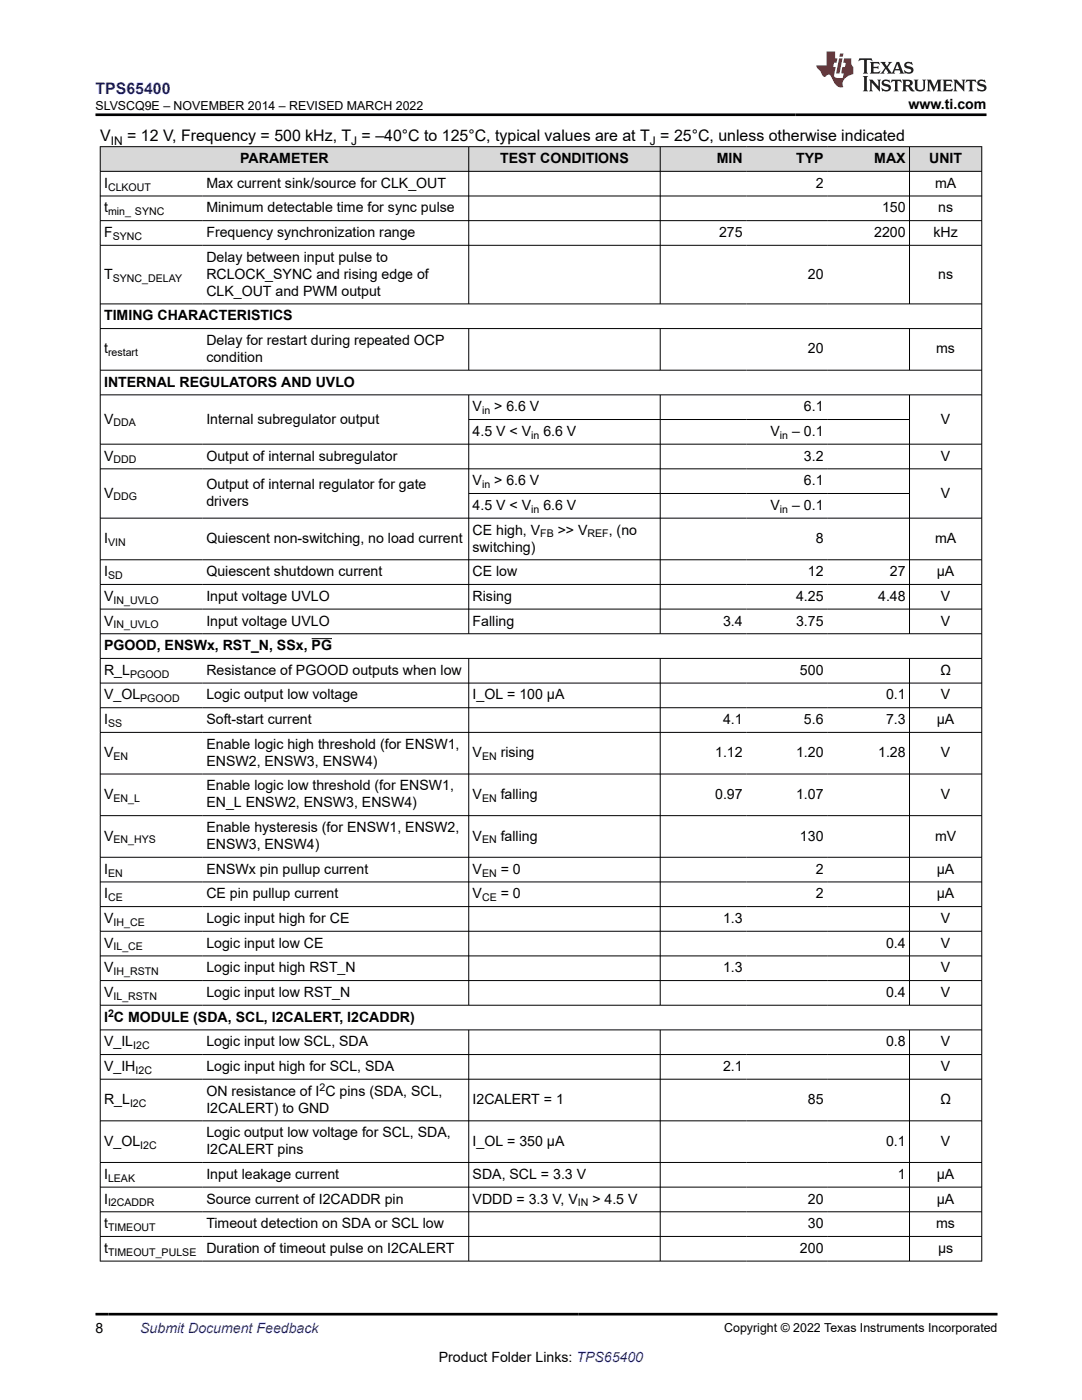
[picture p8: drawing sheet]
<svg xmlns="http://www.w3.org/2000/svg" width="216mm" height="279mm" viewBox="0 0 216 279" stroke-linecap="round" stroke-linejoin="round" font-family="sans-serif">
<defs><g id="words">
<text font-size="3.2" fill="#00f" x="19" y="18.7">TPS65400</text>
<g font-size="3.2">
<text x="20" y="28.2">V</text>
<text x="25.4" y="28.2">= 12 V, Frequency = 500 kHz, T = –40°C to 125°C, typical values are at T = 25°C, unless otherwise indicated</text>
</g>
<g font-size="2.8">
<text x="181.3" y="21.8">www.ti.com</text>
<text x="47.9" y="32.5">PARAMETER</text>
<text x="99.8" y="32.5">TEST CONDITIONS</text>
<text x="143" y="32.5">MIN</text>
<text x="158.9" y="32.5">TYP</text>
<text x="174.4" y="32.5">MAX</text>
<text x="185.4" y="32.5">UNIT</text>
<text x="20.8" y="37.5">I</text>
<text x="41.2" y="37.5">Max current sink/source for CLK_OUT</text>
<text x="162.8" y="37.5">2</text>
<text x="186.6" y="37.5">mA</text>
<text x="20.8" y="42.4">t</text>
<text x="20.8" y="47.3">F</text>
<text x="41.2" y="42.4">Minimum detectable time for sync pulse</text>
<text x="41.2" y="47.3">Frequency synchronization range</text>
<text x="143.5" y="47.3">275</text>
<text x="174.4" y="47.3">2200</text>
<text x="176" y="42.4">150</text>
<text x="186.3" y="47.3">kHz</text>
<text x="187.2" y="42.4">ns</text>
<text x="41.2" y="52.2">Delay between input pulse to</text>
<text x="20.8" y="55.6">T</text>
<text x="41.2" y="55.6">RCLOCK_SYNC and rising edge of</text>
<text x="41.2" y="59">CLK_OUT and PWM output</text>
<text x="161.2" y="55.6">20</text>
<text x="187.2" y="55.6">ns</text>
<text x="20.8" y="63.9">TIMING CHARACTERISTICS</text>
<text x="20.8" y="70.5">t</text>
<text x="41.2" y="68.8">Delay for restart during repeated OCP</text>
<text x="161.2" y="70.5">20</text>
<text x="186.8" y="70.5">ms</text>
<text x="20.8" y="77.2">INTERNAL REGULATORS AND UVLO</text>
<text x="41.2" y="72.2">condition</text>
<text x="94.3" y="82.1">V</text>
<text x="98.6" y="82.1">&gt; 6.6 V</text>
<text x="160.4" y="82.1">6.1</text>
<text x="20.8" y="84.5">V</text>
<text x="41.2" y="84.5">Internal subregulator output</text>
<text x="94.3" y="87">4.5 V &lt; V</text>
<text x="108.4" y="87">6.6 V</text>
<text x="153.7" y="87">V</text>
<text x="158.1" y="87">– 0.1</text>
<text x="187.7" y="84.5">V</text>
<text x="20.8" y="91.9">V</text>
<text x="41.2" y="91.9">Output of internal subregulator</text>
<text x="160.4" y="91.9">3.2</text>
<text x="187.7" y="91.9">V</text>
<text x="20.8" y="99.3">V</text>
<text x="41.2" y="97.6">Output of internal regulator for gate</text>
<text x="41.2" y="101">drivers</text>
<text x="94.3" y="96.8">V</text>
<text x="94.3" y="101.8">4.5 V &lt; V</text>
<text x="98.6" y="96.8">&gt; 6.6 V</text>
<text x="108.4" y="101.8">6.6 V</text>
<text x="153.7" y="101.8">V</text>
<text x="158.1" y="101.8">– 0.1</text>
<text x="160.4" y="96.8">6.1</text>
<text x="187.7" y="99.3">V</text>
<text x="94.3" y="106.7">CE high, V</text>
<text x="111.3" y="106.7">&gt;&gt; V</text>
<text x="121.5" y="106.7">, (no</text>
<text x="20.8" y="108.4">I</text>
<text x="41.2" y="108.4">Quiescent non-switching, no load current</text>
<text x="94.3" y="110.1">switching)</text>
<text x="162.8" y="108.4">8</text>
<text x="186.6" y="108.4">mA</text>
<text x="20.8" y="115">I</text>
<text x="20.8" y="119.9">V</text>
<text x="41.2" y="115">Quiescent shutdown current</text>
<text x="41.2" y="119.9">Input voltage UVLO</text>
<text x="94.3" y="115">CE low</text>
<text x="94.3" y="119.9">Rising</text>
<text x="158.8" y="119.9">4.25</text>
<text x="161.2" y="115">12</text>
<text x="175.2" y="119.9">4.48</text>
<text x="177.6" y="115">27</text>
<text x="186.9" y="115">µA</text>
<text x="187.7" y="119.9">V</text>
<text x="20.8" y="124.8">V</text>
<text x="41.2" y="124.8">Input voltage UVLO</text>
<text x="94.3" y="124.8">Falling</text>
<text x="144.3" y="124.8">3.4</text>
<text x="158.8" y="124.8">3.75</text>
<text x="187.7" y="124.8">V</text>
<text x="20.8" y="129.8">PGOOD, ENSWx, RST_N, SSx, PG</text>
<text x="20.8" y="134.7">R_L</text>
<text x="41.2" y="134.7">Resistance of PGOOD outputs when low</text>
<text x="159.6" y="134.7">500</text>
<text x="187.6" y="134.7">Ω</text>
<text x="20.8" y="139.6">V_OL</text>
<text x="41.2" y="139.6">Logic output low voltage</text>
<text x="94.3" y="139.6">I_OL = 100 µA</text>
<text x="176.8" y="139.6">0.1</text>
<text x="187.7" y="139.6">V</text>
<text x="20.8" y="144.5">I</text>
<text x="41.2" y="144.5">Soft-start current</text>
<text x="41.2" y="149.4">Enable logic high threshold (for ENSW1,</text>
<text x="144.3" y="144.5">4.1</text>
<text x="160.4" y="144.5">5.6</text>
<text x="176.8" y="144.5">7.3</text>
<text x="186.9" y="144.5">µA</text>
<text x="20.8" y="151.1">V</text>
<text x="41.2" y="152.8">ENSW2, ENSW3, ENSW4)</text>
<text x="94.3" y="151.1">V</text>
<text x="99.9" y="151.1">rising</text>
<text x="142.7" y="151.1">1.12</text>
<text x="158.8" y="151.1">1.20</text>
<text x="175.2" y="151.1">1.28</text>
<text x="187.7" y="151.1">V</text>
<text x="20.8" y="159.4">V</text>
<text x="41.2" y="157.7">Enable logic low threshold (for ENSW1,</text>
<text x="41.2" y="161.1">EN_L ENSW2, ENSW3, ENSW4)</text>
<text x="94.3" y="159.4">V</text>
<text x="99.9" y="159.4">falling</text>
<text x="142.7" y="159.4">0.97</text>
<text x="158.8" y="159.4">1.07</text>
<text x="187.7" y="159.4">V</text>
<text x="20.8" y="167.7">V</text>
<text x="41.2" y="166.1">Enable hysteresis (for ENSW1, ENSW2,</text>
<text x="94.3" y="167.7">V</text>
<text x="99.9" y="167.7">falling</text>
<text x="159.6" y="167.7">130</text>
<text x="186.6" y="167.7">mV</text>
<text x="41.2" y="169.4">ENSW3, ENSW4)</text>
<text x="20.8" y="174.4">I</text>
<text x="20.8" y="179.3">I</text>
<text x="41.2" y="174.4">ENSWx pin pullup current</text>
<text x="41.2" y="179.3">CE pin pullup current</text>
<text x="94.3" y="174.4">V</text>
<text x="94.3" y="179.3">V</text>
<text x="99.9" y="174.4">= 0</text>
<text x="99.9" y="179.3">= 0</text>
<text x="162.8" y="174.4">2</text>
<text x="162.8" y="179.3">2</text>
<text x="186.9" y="174.4">µA</text>
<text x="186.9" y="179.3">µA</text>
<text x="20.8" y="184.2">V</text>
<text x="41.2" y="184.2">Logic input high for CE</text>
<text x="144.3" y="184.2">1.3</text>
<text x="187.7" y="184.2">V</text>
<text x="20.8" y="189.1">V</text>
<text x="41.2" y="189.1">Logic input low CE</text>
<text x="176.8" y="189.1">0.4</text>
<text x="187.7" y="189.1">V</text>
<text x="20.8" y="194">V</text>
<text x="41.2" y="194">Logic input high RST_N</text>
<text x="144.3" y="194">1.3</text>
<text x="187.7" y="194">V</text>
<text x="20.8" y="199">V</text>
<text x="20.8" y="203.9">I C MODULE (SDA, SCL, I2CALERT, I2CADDR)</text>
<text x="41.2" y="199">Logic input low RST_N</text>
<text x="176.8" y="199">0.4</text>
<text x="187.7" y="199">V</text>
<text x="20.8" y="208.8">V_IL</text>
<text x="41.2" y="208.8">Logic input low SCL, SDA</text>
<text x="176.8" y="208.8">0.8</text>
<text x="187.7" y="208.8">V</text>
<text x="20.8" y="213.7">V_IH</text>
<text x="41.2" y="213.7">Logic input high for SCL, SDA</text>
<text x="144.3" y="213.7">2.1</text>
<text x="187.7" y="213.7">V</text>
<text x="20.8" y="220.3">R_L</text>
<text x="41.2" y="218.7">ON resistance of I C pins (SDA, SCL,</text>
<text x="94.3" y="220.3">I2CALERT = 1</text>
<text x="161.2" y="220.3">85</text>
<text x="187.6" y="220.3">Ω</text>
<text x="41.2" y="222">I2CALERT) to GND</text>
<text x="41.2" y="227">Logic output low voltage for SCL, SDA,</text>
<text x="20.8" y="228.7">V_OL</text>
<text x="41.2" y="230.3">I2CALERT pins</text>
<text x="94.3" y="228.7">I_OL = 350 µA</text>
<text x="176.8" y="228.7">0.1</text>
<text x="187.7" y="228.7">V</text>
<text x="20.8" y="235.3">I</text>
<text x="41.2" y="235.3">Input leakage current</text>
<text x="94.3" y="235.3">SDA, SCL = 3.3 V</text>
<text x="179.1" y="235.3">1</text>
<text x="186.9" y="235.3">µA</text>
<text x="20.8" y="240.2">I</text>
<text x="20.8" y="245.1">t</text>
<text x="41.2" y="240.2">Source current of I2CADDR pin</text>
<text x="41.2" y="245.1">Timeout detection on SDA or SCL low</text>
<text x="94.3" y="240.2">VDDD = 3.3 V, V</text>
<text x="118.2" y="240.2">&gt; 4.5 V</text>
<text x="161.2" y="240.2">20</text>
<text x="161.2" y="245.1">30</text>
<text x="186.8" y="245.1">ms</text>
<text x="186.9" y="240.2">µA</text>
<text x="20.8" y="250">t</text>
<text x="41.2" y="250">Duration of timeout pulse on I2CALERT</text>
<text x="159.6" y="250">200</text>
<text x="187.2" y="250">µs</text>
<text x="19" y="266.1">8</text>
<text x="87.6" y="271.7">Product Folder Links: TPS65400</text>
</g>
<text font-size="2.8" fill="#00f" x="28" y="266.1">Submit Document Feedback</text>
<g font-size="2.5">
<text x="19" y="21.9">SLVSCQ9E – NOVEMBER 2014 – REVISED MARCH 2022</text>
<text x="144.5" y="265.8">Copyright © 2022 Texas Instruments Incorporated</text>
</g>
<g font-size="2.4">
<text x="22.1" y="28.9">IN</text>
<text x="70.1" y="28.9">J</text>
<text x="129.7" y="28.9">J</text>
</g>
<g font-size="2.1">
<text x="21.6" y="38">CLKOUT</text>
<text x="21.6" y="43">min_ SYNC</text>
<text x="22.5" y="47.9">SYNC</text>
<text x="22.5" y="56.2">SYNC_DELAY</text>
<text x="21.6" y="71.1">restart</text>
<text x="96.2" y="82.6">in</text>
<text x="22.6" y="85.1">DDA</text>
<text x="106" y="87.6">in</text>
<text x="155.6" y="87.6">in</text>
<text x="22.6" y="92.5">DDD</text>
<text x="22.6" y="99.9">DDG</text>
<text x="96.2" y="97.4">in</text>
<text x="106" y="102.3">in</text>
<text x="107.8" y="107.2">FB</text>
<text x="117.2" y="107.2">REF</text>
<text x="155.6" y="102.3">in</text>
<text x="21.6" y="108.9">VIN</text>
<text x="21.6" y="115.6">SD</text>
<text x="22.6" y="120.5">IN_UVLO</text>
<text x="22.6" y="125.4">IN_UVLO</text>
<text x="25.9" y="135.2">PGOOD</text>
<text x="28" y="140.2">PGOOD</text>
<text x="21.6" y="145.1">SS</text>
<text x="22.6" y="151.7">EN</text>
<text x="96.2" y="151.7">EN</text>
<text x="22.6" y="160">EN_L</text>
<text x="96.2" y="160">EN</text>
<text x="22.6" y="168.3">EN_HYS</text>
<text x="96.2" y="168.3">EN</text>
<text x="21.6" y="174.9">EN</text>
<text x="21.6" y="179.8">CE</text>
<text x="96.2" y="174.9">EN</text>
<text x="96.2" y="179.8">CE</text>
<text x="22.6" y="184.8">IH_CE</text>
<text x="22.6" y="189.7">IL_CE</text>
<text x="22.6" y="194.6">IH_RSTN</text>
<text x="21.6" y="202.9">2</text>
<text x="22.6" y="199.5">IL_RSTN</text>
<text x="26.6" y="209.4">I2C</text>
<text x="27" y="214.3">I2C</text>
<text x="25.9" y="220.9">I2C</text>
<text x="63.8" y="217.7">2</text>
<text x="28" y="229.2">I2C</text>
<text x="21.6" y="235.8">LEAK</text>
<text x="21.6" y="240.8">I2CADDR</text>
<text x="21.6" y="245.7">TIMEOUT</text>
<text x="115.3" y="240.8">IN</text>
<text x="21.6" y="250.6">TIMEOUT_PULSE</text>
</g>
</g></defs>
<g fill="#d8d8d8">
<path d="M20 29.3h175.9v4.9h-175.9z" fill-rule="evenodd"/>
<path d="M20.1 29.3h73.4v4.8h-73.4z" fill-rule="evenodd"/>
<path d="M93.6 29.3h38.1v4.8h-38.1z" fill-rule="evenodd"/>
<path d="M131.8 29.3h17.1v4.8h-17.1z" fill-rule="evenodd"/>
<path d="M148.9 29.3h16.1v4.8h-16.1z" fill-rule="evenodd"/>
<path d="M165 29.3h16.4v4.8h-16.4z" fill-rule="evenodd"/>
<path d="M181.5 29.3h14.3v4.8h-14.3z" fill-rule="evenodd"/>
</g>
<g fill="none" stroke="#000" stroke-width=".2">
<path d="M19.9 29.3h176.1M19.9 34.2h176.1M19.9 39.1h176.1M20 29.2v222.5M93.5 29.2v31.5M131.7 29.2v31.5M181.5 29.2v31.5M195.9 29.2v222.5M19.9 44h176.1M19.9 49h176.1M19.9 60.7h176.1M19.9 65.6h176.1"/>
<path d="M19.9 73.9h176.1M19.9 78.8h176.1M93.5 65.6v8.3M93.5 78.8v47.7M131.7 65.6v8.3M131.7 78.8v47.7M181.5 65.6v8.3M181.5 78.8v47.7M19.9 88.6h176.1M19.9 93.6h176.1M93.5 83.7h88M93.5 98.5h88"/>
<path d="M19.9 103.4h176.1M19.9 111.7h176.1M19.9 116.6h176.1M19.9 121.6h176.1M19.9 126.5h176.1M19.9 131.4h176.1M19.9 136.3h176.1M62.2 127.5h4M93.5 131.4v69.3M131.7 131.4v69.3M181.5 131.4v69.3M19.9 141.2h176.1"/>
<path d="M19.9 146.2h176.1M19.9 154.5h176.1M19.9 162.8h176.1M19.9 171.1h176.1M19.9 176h176.1M19.9 180.9h176.1M19.9 185.9h176.1M19.9 190.8h176.1M19.9 195.7h176.1M19.9 200.6h176.1M19.9 205.5h176.1M19.9 210.5h176.1"/>
<path d="M19.9 215.4h176.1M93.5 205.5v46.2M131.7 205.5v46.2M181.5 205.5v46.2M19.9 223.7h176.1M19.9 232h176.1M19.9 236.9h176.1M19.9 241.8h176.1M19.9 246.8h176.1M19.9 251.7h176.1"/>
</g>
<path d="M171.5 11.6l-.2 .6 .5-.2h.6v.1v2.2l-.2 .4h1l-.2-.4v-2.2v-.1h.5l.5 .2-.1-.6zM173.6 12.4l.2 .3v1.6l-.2 .4h1.9l.1-.6a1.08 1.08 0 0 1-1.3 .2v-.7h.6l.4 .2v-.7l-.4 .2h-.6v-.5l.2-.2a1 1 0 0 1 1 .3l-.1-.5zM175.7 12.4l.9 1.1-1 1.2h.9l-.2-.2 .5-.8 .4 .8-.2 .2h1.6l-.2-.2 .2-.5h.9l.1 .5-.1 .2h.9l-.2-.4-.8-1.9h-.5l-.9 2.1-.9-1.1 .9-1h-.8l.2 .2-.4 .6-.4-.6 .2-.2zM179 12.8l.4 1h-.7zM180.7 12.5a.65 .65 0 0 0-.2 .7 .65 .65 0 0 0 .6 .5l.6 .1 .1 .3a.79 .79 0 0 1-.7 .4 .79 .79 0 0 1-.7-.5l.1 .7 .2-.1a.93 .93 0 0 0 1.1 0 .93 .93 0 0 0 .4-.9 1.46 1.46 0 0 0-1.2-.6l-.1-.3a1.09 1.09 0 0 1 1.2 .2l-.2-.6-.1 .1-.5-.2zM172.2 15.2l.2 .4v2.2l-.2 .4h1l-.2-.4v-2.2l.2-.4zM173.4 15.9l.2 .4v1.5l-.2 .4h.8l-.3-.4 .1-1.3 1.6 1.8v-2l.2-.4h-.7l.1 .2 .1 1.1-1.2-1.3zM176.2 16a.65 .65 0 0 0-.2 .8 .65 .65 0 0 0 .6 .4l.6 .2 .1 .2a.79 .79 0 0 1-.7 .4 .79 .79 0 0 1-.7-.5l.1 .7 .2-.1a.93 .93 0 0 0 1.1 .1 .93 .93 0 0 0 .4-1 1.46 1.46 0 0 0-1.2-.5l-.1-.4a1.09 1.09 0 0 1 1.2 .2l-.1-.6-.2 .1-.5-.1zM177.9 15.9l-.1 .6a.63 .63 0 0 1 .8-.3v1.6l-.3 .4h1l-.2-.4v-1.6a.66 .66 0 0 1 .8 .3l-.1-.6zM180 15.9l.2 .4v1.5l-.2 .4h1l-.2-.2-.1-.7h.5l.1 .2a.79 .79 0 0 0 1.2 .6l-1-.9a.61 .61 0 0 0 .6-.6 .61 .61 0 0 0-.5-.7zM180.8 16.2h.1a.47 .47 0 0 1 .5 .1 .47 .47 0 0 1 .1 .5l-.1 .1-.7 .1zM182.3 15.9l.2 .2a2.27 2.27 0 0 0 .4 2 1.04 1.04 0 0 0 1.7-.7v-1.3l.2-.2h-.8l.2 .4v1.1a.6 .6 0 0 1-.6 .6 .6 .6 0 0 1-.6-.6v-1.1l.3-.4zM184.9 15.9l.2 .4v1.5l-.2 .4h.8l-.3-.4v-1.4l.9 1.9 .9-1.9v1.4l-.3 .4h1l-.2-.4v-1.5l.2-.4h-.8l-.7 1.5-.6-1.5zM188.1 15.9l.2 .4v1.5l-.2 .4h1.9l.1-.6a1.09 1.09 0 0 1-1.3 .2v-.7h.6l.4 .2v-.6l-.4 .2h-.6v-.6l.2-.1a1.01 1.01 0 0 1 1 .3l-.1-.6zM190.2 15.9l.3 .4v1.5l-.3 .4h.8l-.2-.4v-1.3l1.6 1.8v-2l.2-.4h-.7l.2 .2v1.1l-1.2-1.3zM192.8 15.9l-.1 .6a.63 .63 0 0 1 .8-.3v1.6l-.3 .4h1l-.2-.4v-1.6a.66 .66 0 0 1 .8 .3l-.1-.6zM195.2 16a.65 .65 0 0 0-.2 .8 .65 .65 0 0 0 .6 .4l.6 .2 .2 .2a.79 .79 0 0 1-.7 .4 .79 .79 0 0 1-.7-.5l.1 .7 .2-.1a.93 .93 0 0 0 1 .1 .93 .93 0 0 0 .5-1 1.46 1.46 0 0 0-1.3-.5v-.4a1.09 1.09 0 0 1 1.2 .2l-.2-.6-.2 .1-.5-.1z" fill="#231f20"/>
<path d="M164.9 10.3v2.7h-2l.1 .4 .8 1a.95 .95 0 0 0 1 .9 .59 .59 0 0 1 .5-.4 .59 .59 0 0 1 .5 .3l.4 .8a1.59 1.59 0 0 0 2.1 1.4 1.61 1.61 0 0 1 1-2.3l1-.3-.1-1.5a1.59 1.59 0 0 1-.3-1.7h-1.5l-.2 .9h.6l-.2 .9h-.5l-.2 .9v.3l.4 .1-.1 .9h-.7a.73 .73 0 0 1-1-.7l.3-1.5h-.5l.1-.9h.5l.2-.9h-.5v-1.3zM167.4 11.6l-.6 3.1h.7l.6-3.1zM167.6 10.7l-.1 .6h.7l.1-.6z" fill="#ed1c24"/>
<path d="M19 22.9h177.8M19 262.3h180" fill="none" stroke="#000" stroke-width=".53"/>
<use href="#words"/>
</svg>
